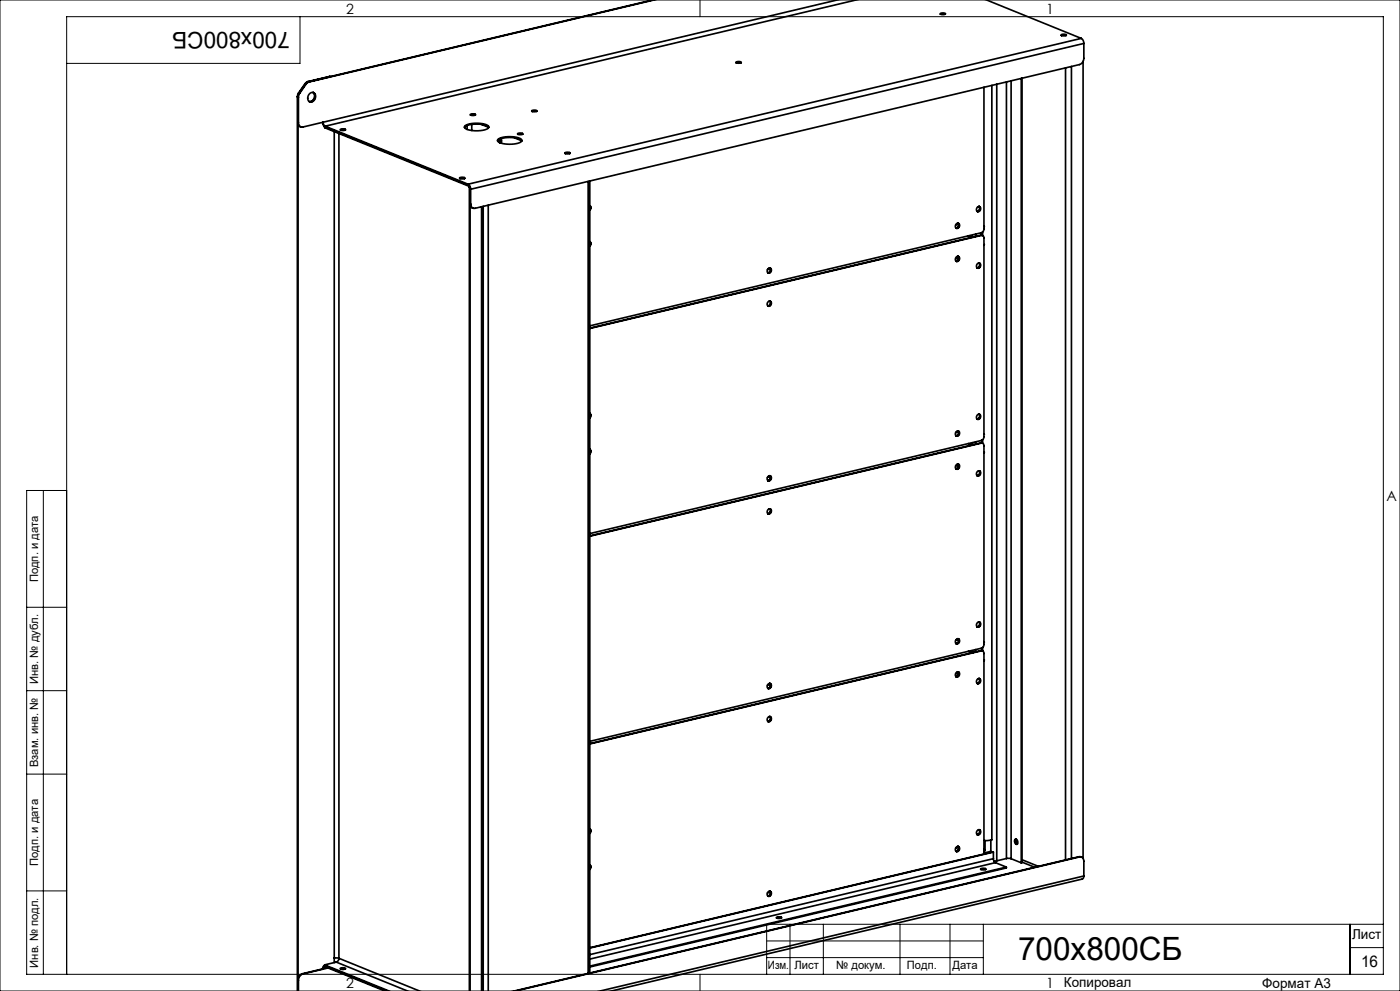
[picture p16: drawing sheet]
<svg xmlns="http://www.w3.org/2000/svg" width="420mm" height="297mm" viewBox="0 0 420 297" stroke-linecap="round" stroke-linejoin="round" font-family="sans-serif">
<defs><g id="words">
<text font-size="9.6" x="305.4" y="287.8">700x800СБ</text>
<text font-size="6.9" x="86.9" y="9.4" transform="rotate(-180 86.9 9.4)">700x800СБ</text>
<text font-size="4.8" x="408.3" y="289.7">16</text>
<g font-size="4.2">
<text x="103.8" y="4.2">2</text>
<text x="313.8" y="4.2">1</text>
<text x="415.9" y="150.2">A</text>
<text x="103.8" y="296.2">2</text>
<text x="313.8" y="296.2">1</text>
</g>
<g font-size="4.1">
<text x="405.6" y="281.5">Лист</text>
<text x="319.2" y="295.9">Копировал</text>
<text x="378.7" y="296">Формат А3</text>
</g>
<g font-size="3.4">
<text x="11.4" y="174.5" transform="rotate(-90 11.4 174.5)">Подп. и дата</text>
<text x="11.4" y="205" transform="rotate(-90 11.4 205)">Инв. № дубл.</text>
<text x="11.4" y="229.9" transform="rotate(-90 11.4 229.9)">Взам. инв. №</text>
<text x="11.4" y="259.5" transform="rotate(-90 11.4 259.5)">Подп. и дата</text>
<text x="11.4" y="290" transform="rotate(-90 11.4 290)">Инв. № подл.</text>
<text x="230.4" y="290.4">Изм.</text>
<text x="238.3" y="290.4">Лист</text>
<text x="250.9" y="290.4">№ докум.</text>
<text x="272.1" y="290.4">Подп.</text>
<text x="285.7" y="290.5">Дата</text>
</g>
</g></defs>
<g fill="none" stroke="#000" stroke-width=".3">
<path d="M0 0h420v297h-420zM90 5v14h-70M210 0v5M13 147v145M20 147h-12v145h407v-287h-395v287M8 182h12M8 207h12M8 232h12M8 267h12M237 277v15M247 277v15M270 277v15"/>
<path d="M285 277v15M295 277v15M405 277v15M415 277h-185v15M210 292v5M230 287h65M230 282h65M405 284h10"/>
</g>
<g fill="none" stroke="#000" stroke-width=".5">
<path d="M195.9 -.1l-103.3 24.6-1 .7M196.4 -.1l-103.7 24.7M251.3 0l-154.4 36.6M257 0l-159.4 37.8M295.9 -.1l28.5 11.6M220.8 18.7a1.4 1.4 0 0 1 1.6 0 1.4 1.4 0 0 1-1.6 0zM220.9 18.8h1.4M282 4.1a1.4 1.4 0 0 1 1.7 .1 1.4 1.4 0 0 1-1.7-.1zM282.1 4.3h1.5M318.3 10.5a1.4 1.4 0 0 1 1.6 0 1.4 1.4 0 0 1-1.6 0zM318.4 10.6h1.4zM321.4 19.9v237.4"/>
<path d="M324.4 11.5a1.7 1.7 0 0 1 .7 1.5M324.4 11.5l-184 43.7M324.9 18.4v238.9M325.1 13v4.5a1.97 1.97 0 0 1-1.3 1.9l-181.3 43a1.12 1.12 0 0 1-1.3-1.2M325.1 13l-183.9 43.7M89.2 29l.3 .2M89.2 29v268.1M89.5 36.8l-.1-.1 .2 .9 .6 .4M89.5 29.2v7.6M89.6 27.8l-.4 1.2M89.6 27.8l.2 .1M89.8 27.9l-.4 1.2v268"/>
<path d="M89.8 27.9h.1M89.9 27.9l-.4 1.3M91.5 25.1l.1 .1M91.5 25.1l-1.9 2.7M91.6 25.2l-1.8 2.7M91.6 25.2l.2 .1M91.8 25.3l-1.9 2.6M92.4 24.4l-.9 .7M92.4 24.4l.3 .2M92.7 24.6l-.9 .7M93 28a1.07 1.07 0 0 1 1.4-.1 1.07 1.07 0 0 1 .2 1.4 1.19 1.19 0 0 1-.9 1.2 1.19 1.19 0 0 1-1.3-.7l.1-1.2zM93.9 27.7a1.63 1.63 0 0 1 .3 1.7 1.63 1.63 0 0 1-1.4 1.1"/>
<path d="M94 27.7a1.59 1.59 0 0 1 .4 1.8 1.59 1.59 0 0 1-1.5 1 1.59 1.59 0 0 0 1.5-1 1.59 1.59 0 0 0-.4-1.8zM96.8 36.7l.3 1 .5 .4v-.3M96.9 36.6l-6 1.5a1.12 1.12 0 0 1-1.4-1.3M96.9 36.6l.2 .8 .5 .4M97.4 38l43.3 17.6v.2M97.4 38v.3l43.3 17.5M97.4 38h.1M97.6 37.8l42.8 17.4M98.8 22.9l.2 .1M98.8 22.9l-6.4 1.5M99.3 22.9h-.5M100.3 39.4v249.1"/>
<path d="M102.1 38.8a1.4 1.4 0 0 1 1.6 .1 1.4 1.4 0 0 1-1.6-.1zM102.2 39h1.4zM139.4 37.8a7.7 7.7 0 0 1 7.2 0v.2a3.1 3.1 0 0 1-3 1.2 5.7 5.7 0 0 1-4.3-1zM140.1 37.6v1.2M141.1 34.3a1.4 1.4 0 0 1 1.6 .1 1.4 1.4 0 0 1-1.6-.1zM141.2 34.5h1.4zM141.5 37.3v1.8M144.4 37.3l2.2 .9a7.3 7.3 0 0 0-6.4-.6l-.9 .6M159.5 33.2a1.4 1.4 0 0 1 1.6 .1 1.4 1.4 0 0 1-1.6-.1zM159.6 33.4h1.4M295.2 26.2v42.4a1.18 1.18 0 0 1-.8 1.2l-117.5 27.9M297.6 25.6v226.1l-2.3 .2"/>
<path d="M299 25.2v232.8M301.9 24.6v232.7M303.3 24.2v233.2M306.4 23.5v235.1M306.6 23.5v235l-.2 .1M319.7 20.3v237.4M101.7 40v247.2M137.9 53.3a1.4 1.4 0 0 1 1.6 .1 1.4 1.4 0 0 1-1.6-.1zM138 53.5h1.4zM139.3 53.5h.1M140.4 55.2a1.7 1.7 0 0 1 .8 1.5M140.4 55.2l.8 1.5"/>
<path d="M140.8 55.8h-.1M140.8 56.1l.2 .1v240.9M140.8 56.1v241M140.9 56.1h-.1M141.2 56.7v4.5M149.4 41.8a7.7 7.7 0 0 1 7.1 .1l.1 .2a3.1 3.1 0 0 1-3.1 1.1 5.7 5.7 0 0 1-4.2-1zM149.5 41.9l.3 .8M149.7 41.8l.2 .6 .4 .4M149.9 41.7l.5 1M150.3 41.5l.2 .7-.3 .6M154.3 41.3l2.2 .9a7.3 7.3 0 0 0-6.4-.6l-.8 .6M155.2 40.1a1.4 1.4 0 0 1 1.7 .1 1.4 1.4 0 0 1-1.7-.1z"/>
<path d="M155.4 40.2h1.4zM169.4 45.8a1.4 1.4 0 0 1 1.7 .1 1.4 1.4 0 0 1-1.7-.1zM169.5 46h1.5zM170.9 46h.1M176.4 54.4v237.3M176.9 54.3v237.3M141.2 61.2l-.2-.1 .3 .8 .6 .5M144.5 62v235.1M145 61.8v235.3M146.5 61.5v235.6M176.9 62.8l.2-.6-.2-.5 .4 .5-.4 .8M176.9 72.4l.2 .6-.2 .6"/>
<path d="M176.9 61.8v.6M176.9 72.6v.6M176.9 72.4l.4 .6-.4 .8M287 67a.73 .73 0 0 1 .9 .8 .73 .73 0 0 1-1.1 .5l-.2-.5zM287 76.9a.73 .73 0 0 1 .9 .9 .73 .73 0 0 1-1.1 .5l-.2-.5zM287.4 77.9l-.2-.5 .2-.6 .1 .8-.7 .7M287.4 66.9a.91 .91 0 0 1-.6 1.4M287.5 66.9a.88 .88 0 0 1 .2 1 .88 .88 0 0 1-.8 .5M287.5 76.8a.88 .88 0 0 1 .2 1 .88 .88 0 0 1-.8 .5M287.5 67.2l-.8 .2M290.5 70.7l1.1 .4M291.2 70.8l.7 .2"/>
<path d="M291.5 70.8l.6 .2M292.7 70.2v.6M293.3 62a.73 .73 0 0 1 .9 .8 .73 .73 0 0 1-1.1 .5l-.1-.8zM293.3 79a.73 .73 0 0 1 .9 .8 .73 .73 0 0 1-1.1 .5l-.1-.8zM293.7 78.8a.91 .91 0 0 1-.6 1.5M293.7 61.9a.92 .92 0 0 1-.6 1.4M293.8 78.8a.88 .88 0 0 1 .2 1 .88 .88 0 0 1-.8 .5M293.8 61.9a.88 .88 0 0 1 .2 .9 .88 .88 0 0 1-.8 .6M294.2 70.5h.2M294.2 70.5l-117.3 27.8M294.4 70.5a.67 .67 0 0 1 .8 .8v59.6a1.18 1.18 0 0 1-.8 1.1l-117.5 27.9M294.4 70.5l-117.5 28"/>
<path d="M294.5 69.7v.8M294.8 69.5v1.1l-.6-.1M295.2 67.8l.1 .1M295.3 73.3l-.1 .2M230.5 80.4a.73 .73 0 0 1 1 .9 .73 .73 0 0 1-1.2 .5l-.2-.6zM230.5 90.4a.73 .73 0 0 1 1 .8 .73 .73 0 0 1-1.2 .5l-.2-.5zM230.9 80.3a.91 .91 0 0 1-.6 1.5M230.9 90.2a.91 .91 0 0 1-.6 1.5M231 80.3a.88 .88 0 0 1 .2 1 .88 .88 0 0 1-.8 .5M231 90.2a.88 .88 0 0 1 .2 1 .88 .88 0 0 1-.8 .5M231.1 80.6l-.9 .2M176.9 125.1l.2-.7-.2-.5 .4 .6-.4 .8"/>
<path d="M176.9 134.7l.2 .5-.2 .6M176.9 124.1v.6M176.9 134.9v.5M176.9 134.7l.4 .6-.4 .8M287 129.3a.73 .73 0 0 1 .9 .8 .73 .73 0 0 1-1.1 .5l-.2-.5zM287 139.2a.73 .73 0 0 1 .9 .8 .73 .73 0 0 1-1.1 .5l-.2-.5zM287.4 129.2a.91 .91 0 0 1-.6 1.4M287.5 129.2a.88 .88 0 0 1 .2 .9 .88 .88 0 0 1-.8 .6M287.5 139.1a.88 .88 0 0 1 .2 .9 .88 .88 0 0 1-.8 .6M287.5 129.4l-.8 .2M290.5 132.9l1.1 .5M291.2 133l.7 .3"/>
<path d="M291.5 133l.6 .3M292.7 132.4v.7M293.3 124.3a.73 .73 0 0 1 .9 .8 .73 .73 0 0 1-1.1 .5l-.1-.8zM293.7 124.1a.91 .91 0 0 1-.6 1.5M293.8 124.1a.88 .88 0 0 1 .2 1 .88 .88 0 0 1-.8 .5M294.2 132.7l.2 .1M294.2 132.7l-117.3 27.9M294.4 132.8a.67 .67 0 0 1 .8 .8v59.5a1.18 1.18 0 0 1-.8 1.2l-117.5 27.9M294.4 132.8l-117.5 27.9M294.5 132v.7M294.8 131.8v1l-.6-.1M295.2 130l.1 .2"/>
<path d="M295.3 135.5l-.1 .3M230.5 142.7a.73 .73 0 0 1 1 .8 .73 .73 0 0 1-1.2 .5l-.2-.5zM230.5 152.6a.73 .73 0 0 1 1 .8 .73 .73 0 0 1-1.2 .5l-.2-.5zM230.9 142.6a.91 .91 0 0 1-.6 1.4M230.9 152.5a.91 .91 0 0 1-.6 1.4M231 142.6a.88 .88 0 0 1 .2 .9 .88 .88 0 0 1-.8 .6M231 152.5a.88 .88 0 0 1 .2 .9 .88 .88 0 0 1-.8 .6M231.1 142.9l-.9 .2M287.4 140.2l-.2-.5 .2-.6a.91 .91 0 0 1-.6 1.4M293.3 141.2a.73 .73 0 0 1 .9 .8 .73 .73 0 0 1-1.1 .5l-.1-.8zM293.7 141.1a.91 .91 0 0 1-.6 1.4M293.8 141.1a.88 .88 0 0 1 .2 .9 .88 .88 0 0 1-.8 .6"/>
<path d="M287 191.5a.73 .73 0 0 1 .9 .9 .73 .73 0 0 1-1.1 .5l-.2-.5zM287.4 191.4a.91 .91 0 0 1-.6 1.5M287.5 191.4a.88 .88 0 0 1 .2 1 .88 .88 0 0 1-.8 .5M287.5 191.7l-.8 .2M290.5 195.2l1.1 .4M291.2 195.3l.7 .3M291.5 195.3l.6 .2M292.7 194.7v.7M293.3 186.5a.73 .73 0 0 1 .9 .8 .73 .73 0 0 1-1.1 .5l-.1-.8zM293.7 186.4a.91 .91 0 0 1-.6 1.4M293.8 186.4a.88 .88 0 0 1 .2 .9 .88 .88 0 0 1-.8 .6M294.2 195l.2 .1"/>
<path d="M294.2 195l-117.3 27.9M294.4 195.1a.67 .67 0 0 1 .8 .7v59.9l1.8-.5 .6 .2M294.4 195.1l-117.5 27.9M294.5 194.2v.8M294.8 194.1v1l-.6-.1M295.2 192.3l.1 .1M295.3 197.8l-.1 .2M230.5 214.9a.73 .73 0 0 1 1 .8 .73 .73 0 0 1-1.2 .5l-.2-.5zM230.5 205a.73 .73 0 0 1 1 .8 .73 .73 0 0 1-1.2 .5l-.2-.5zM230.9 214.7a.91 .91 0 0 1-.6 1.5M230.9 204.8a.91 .91 0 0 1-.6 1.5M231 214.7a.88 .88 0 0 1 .2 1 .88 .88 0 0 1-.8 .5"/>
<path d="M231 204.8a.88 .88 0 0 1 .2 1 .88 .88 0 0 1-.8 .5M231.1 205.1l-.9 .2M287 201.5a.73 .73 0 0 1 .9 .8 .73 .73 0 0 1-1.1 .5l-.2-.5zM287.4 202.5l-.2-.5 .2-.7a.91 .91 0 0 1-.6 1.5M287.5 201.3a.88 .88 0 0 1 .2 1 .88 .88 0 0 1-.8 .5M293.3 203.5a.73 .73 0 0 1 .9 .8 .73 .73 0 0 1-1.1 .5l-.1-.8zM293.7 203.3a.91 .91 0 0 1-.6 1.5M293.8 203.4a.88 .88 0 0 1 .2 .9 .88 .88 0 0 1-.8 .6M176.9 249.6l.2-.6-.2-.6 .4 .6-.4 .8M176.9 248.6v.6M176.9 259.4v.6M287 253.8a.73 .73 0 0 1 .9 .8 .73 .73 0 0 1-1.1 .5l-.2-.5z"/>
<path d="M287.4 253.7a.91 .91 0 0 1-.6 1.4M287.5 253.7a.88 .88 0 0 1 .2 .9 .88 .88 0 0 1-.8 .6M287.5 254l-.8 .2M293.3 248.8a.73 .73 0 0 1 .9 .8 .73 .73 0 0 1-1.1 .5l-.1-.8zM293.7 248.6a.91 .91 0 0 1-.6 1.5M293.8 248.7a.88 .88 0 0 1 .2 .9 .88 .88 0 0 1-.8 .6M295.2 254.6l.3 .3h-.3M295.2 254.7v.2M295.2 254.9h.1M295.5 251.9v3M297.2 251.8v3.4M298 257.3l.2 .8 .4 .4"/>
<path d="M298 255.4l-121.1 28.7M298 255.4v1.9M298 255.4l-121.1 28.6M298 257.3l-121.1 28.8M298.6 258.5l3.3 1.4M298.6 258.5l-121.7 28.9M299 258l-.8 .1M301.9 259.9l-125 29.7M301.9 259.9v.2l-125 29.7M301.9 257.3l1.4 .1M301.9 257.3l-2.9 .7M303.3 257.4l3.1 1.2"/>
<path d="M304.5 251.6a.76 .76 0 0 1 .8 .6 .76 .76 0 0 1-.4 .8l-.5-.6zM304.8 251.5a1.05 1.05 0 0 0 .3 1.5M304.9 251.5l-.1 .8 .4 .6M306.6 258.4l3.8 1.5M306.6 257.6l4.9 2M323.7 256.8l.8 .1M323.7 256.8h.1M323.7 256.8l-169.6 40.3M323.8 256.8a1.12 1.12 0 0 1 1.3 1.3v4.4M323.8 256.8l-169.3 40.3M176.9 260.3l.2-.6-.2-.5 .4 .6-.4 .8M230.5 267.2a.73 .73 0 0 1 1 .8 .73 .73 0 0 1-1.2 .5l-.2-.5z"/>
<path d="M230.9 267.1a.91 .91 0 0 1-.6 1.4M231 267.1a.88 .88 0 0 1 .2 .9 .88 .88 0 0 1-.8 .6M231.1 267.4l-.9 .2M232.9 275a1.4 1.4 0 0 1 1.6 0 1.4 1.4 0 0 1-1.6 0zM233 275.1h1.4zM294.2 260.4a1.4 1.4 0 0 1 1.6 .1 1.4 1.4 0 0 1-1.6-.1zM295.6 260.6h-1.3M295.6 260.6h.1M325.1 262.5l-.1 .6-.3 .4-141.5 33.6M325.1 262.5l-145.3 34.6M89.5 293.8v3.3M90.7 291.8a1.65 1.65 0 0 0-1.2 2"/>
<path d="M90.7 291.8l.2 .1M90.9 291.9a1.97 1.97 0 0 0-1.4 1.9M96.8 290.4l-6.1 1.4M97.4 289.2v.2M97.4 289.2l19.4 7.9M97.4 289.4l18.8 7.7M97.4 289.4l-.1 .1M97.6 289.7a.54 .54 0 0 0-.7 .7h-.1M97.6 289.7v-.2a.68 .68 0 0 0-.8 .9M97.6 289.7l18 7.4M98.4 290.1l-7.5 1.8M100.3 287.1l1.4 .1"/>
<path d="M100.9 288.3l-3.5 .9M100.9 288.3l21.5 8.8M101.7 287.2a1.18 1.18 0 0 1-.8 1.1M101.7 287.2l24.3 9.9M102.1 290.2a1.4 1.4 0 0 1 1.6 .1 1.4 1.4 0 0 1-1.6-.1zM102.2 290.4h1.4M102.8 290.5h.1"/>
</g>
<use href="#words"/>
</svg>
